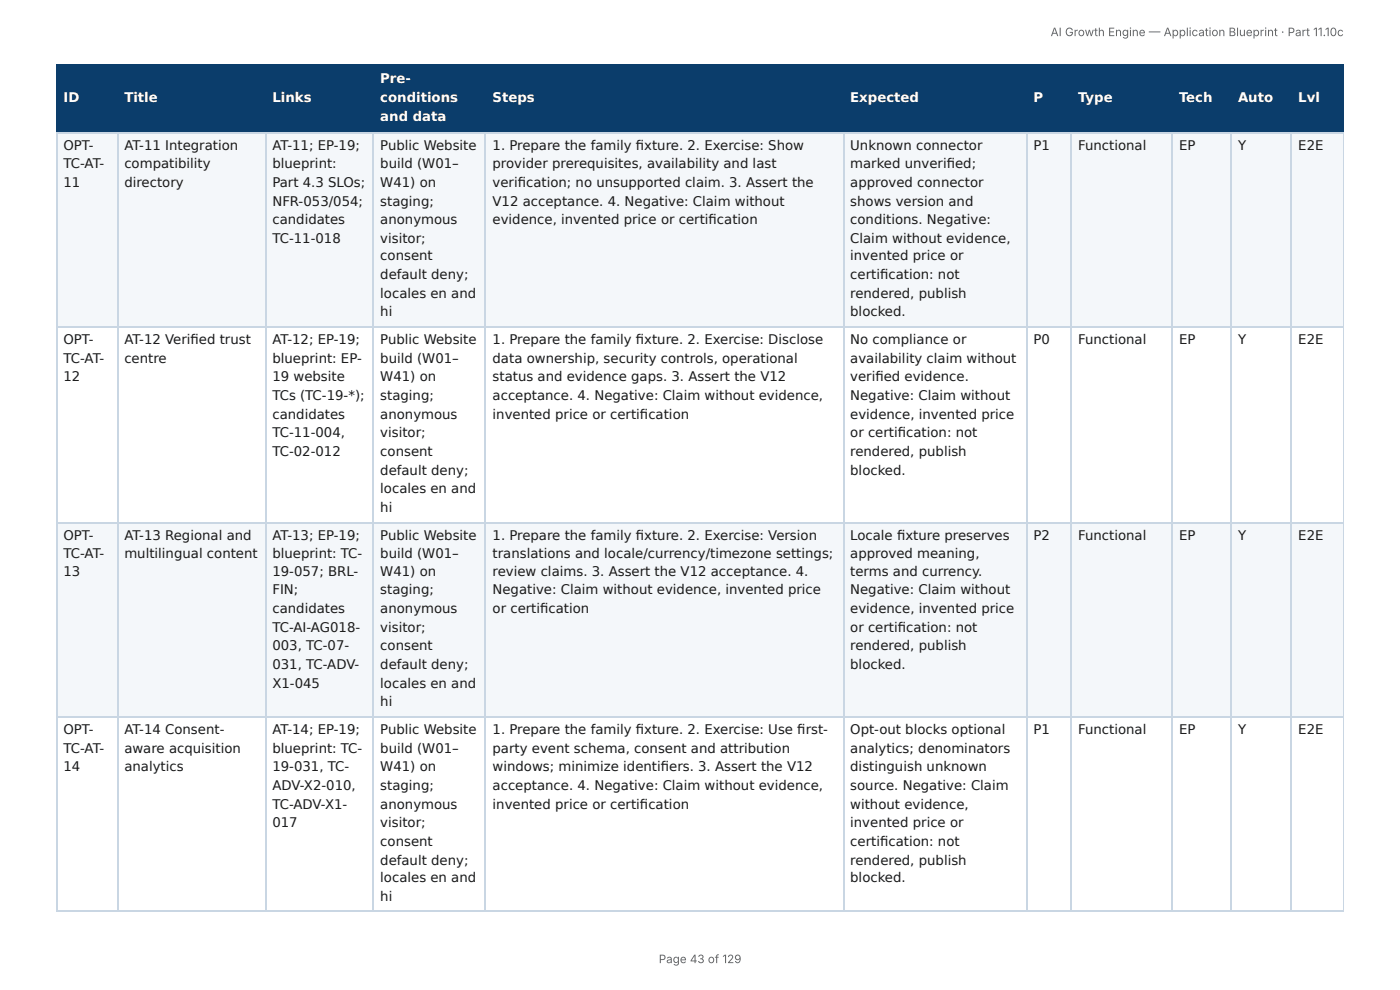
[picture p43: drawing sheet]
<svg xmlns="http://www.w3.org/2000/svg" width="297mm" height="210mm" viewBox="0 0 297 210" stroke-linecap="round" stroke-linejoin="round" font-family="sans-serif">
<defs><g id="words">
<g font-size="2.8" fill="#fff">
<text x="80.8" y="17.7">Pre-</text>
<text x="13.5" y="21.7">ID</text>
<text x="26.4" y="21.7">Title</text>
<text x="57.9" y="21.7">Links</text>
<text x="80.8" y="21.7">conditions</text>
<text x="104.6" y="21.7">Steps</text>
<text x="180.6" y="21.7">Expected</text>
<text x="219.5" y="21.7">P</text>
<text x="229" y="21.7">Type</text>
<text x="250.4" y="21.7">Tech</text>
<text x="262.9" y="21.7">Auto</text>
<text x="275.7" y="21.7">Lvl</text>
<text x="80.8" y="25.7">and data</text>
</g>
<g font-size="2.8" fill="#1a1a1a">
<text x="13.5" y="31.8">OPT-</text>
<text x="13.5" y="35.7">TC-AT-</text>
<text x="26.4" y="31.8">AT-11 Integration</text>
<text x="26.4" y="35.7">compatibility</text>
<text x="57.9" y="31.8">AT-11; EP-19;</text>
<text x="57.9" y="35.7">blueprint:</text>
<text x="80.8" y="31.8">Public Website</text>
<text x="80.8" y="35.7">build (W01–</text>
<text x="104.6" y="31.8">1. Prepare the family fi xture. 2. Exercise: Show</text>
<text x="104.6" y="35.7">provider prerequisites, availability and last</text>
<text x="180.6" y="31.8">Unknown connector</text>
<text x="180.6" y="35.7">marked unverifi ed;</text>
<text x="219.5" y="31.8">P1</text>
<text x="229" y="31.8">Functional</text>
<text x="250.4" y="31.8">EP</text>
<text x="262.9" y="31.8">Y</text>
<text x="275.7" y="31.8">E2E</text>
<text x="13.5" y="39.7">11</text>
<text x="26.4" y="39.7">directory</text>
<text x="57.9" y="39.7">Part 4.3 SLOs;</text>
<text x="80.8" y="39.7">W41) on</text>
<text x="104.6" y="39.7">verifi cation; no unsupported claim. 3. Assert the</text>
<text x="180.6" y="39.7">approved connector</text>
<text x="57.9" y="43.7">NFR-053/054;</text>
<text x="57.9" y="47.6">candidates</text>
<text x="80.8" y="43.7">staging;</text>
<text x="80.8" y="47.6">anonymous</text>
<text x="104.6" y="43.7">V12 acceptance. 4. Negative: Claim without</text>
<text x="104.6" y="47.6">evidence, invented price or certifi cation</text>
<text x="180.6" y="43.7">shows version and</text>
<text x="180.6" y="47.6">conditions. Negative:</text>
<text x="57.9" y="51.6">TC-11-018</text>
<text x="80.8" y="51.6">visitor;</text>
<text x="180.6" y="51.6">Claim without evidence,</text>
<text x="80.8" y="55.3">consent</text>
<text x="80.8" y="59.3">default deny;</text>
<text x="180.6" y="55.3">invented price or</text>
<text x="180.6" y="59.3">certifi cation: not</text>
<text x="80.8" y="63.2">locales en and</text>
<text x="180.6" y="63.2">rendered, publish</text>
<text x="80.8" y="67.2">hi</text>
<text x="180.6" y="67.2">blocked.</text>
<text x="13.5" y="73">OPT-</text>
<text x="13.5" y="77">TC-AT-</text>
<text x="26.4" y="73">AT-12 Verifi ed trust</text>
<text x="26.4" y="77">centre</text>
<text x="57.9" y="73">AT-12; EP-19;</text>
<text x="57.9" y="77">blueprint: EP-</text>
<text x="80.8" y="73">Public Website</text>
<text x="80.8" y="77">build (W01–</text>
<text x="104.6" y="73">1. Prepare the family fi xture. 2. Exercise: Disclose</text>
<text x="104.6" y="77">data ownership, security controls, operational</text>
<text x="180.6" y="73">No compliance or</text>
<text x="180.6" y="77">availability claim without</text>
<text x="219.5" y="73">P0</text>
<text x="229" y="73">Functional</text>
<text x="250.4" y="73">EP</text>
<text x="262.9" y="73">Y</text>
<text x="275.7" y="73">E2E</text>
<text x="13.5" y="81">12</text>
<text x="57.9" y="81">19 website</text>
<text x="80.8" y="81">W41) on</text>
<text x="104.6" y="81">status and evidence gaps. 3. Assert the V12</text>
<text x="180.6" y="81">verifi ed evidence.</text>
<text x="57.9" y="84.9">TCs (TC-19-*);</text>
<text x="57.9" y="88.9">candidates</text>
<text x="80.8" y="84.9">staging;</text>
<text x="80.8" y="88.9">anonymous</text>
<text x="104.6" y="84.9">acceptance. 4. Negative: Claim without evidence,</text>
<text x="104.6" y="88.9">invented price or certifi cation</text>
<text x="180.6" y="84.9">Negative: Claim without</text>
<text x="180.6" y="88.9">evidence, invented price</text>
<text x="57.9" y="92.9">TC-11-004,</text>
<text x="80.8" y="92.9">visitor;</text>
<text x="180.6" y="92.9">or certifi cation: not</text>
<text x="57.9" y="96.8">TC-02-012</text>
<text x="80.8" y="96.8">consent</text>
<text x="80.8" y="100.8">default deny;</text>
<text x="180.6" y="96.8">rendered, publish</text>
<text x="180.6" y="100.8">blocked.</text>
<text x="80.8" y="104.8">locales en and</text>
<text x="80.8" y="108.7">hi</text>
<text x="13.5" y="114.6">OPT-</text>
<text x="13.5" y="118.5">TC-AT-</text>
<text x="26.4" y="114.6">AT-13 Regional and</text>
<text x="26.4" y="118.5">multilingual content</text>
<text x="57.9" y="114.6">AT-13; EP-19;</text>
<text x="57.9" y="118.5">blueprint: TC-</text>
<text x="80.8" y="114.6">Public Website</text>
<text x="80.8" y="118.5">build (W01–</text>
<text x="104.6" y="114.6">1. Prepare the family fi xture. 2. Exercise: Version</text>
<text x="104.6" y="118.5">translations and locale/currency/timezone settings;</text>
<text x="180.6" y="114.6">Locale fi xture preserves</text>
<text x="180.6" y="118.5">approved meaning,</text>
<text x="219.5" y="114.6">P2</text>
<text x="229" y="114.6">Functional</text>
<text x="250.4" y="114.6">EP</text>
<text x="262.9" y="114.6">Y</text>
<text x="275.7" y="114.6">E2E</text>
<text x="13.5" y="122.2">13</text>
<text x="57.9" y="122.2">19-057; BRL-</text>
<text x="80.8" y="122.2">W41) on</text>
<text x="104.6" y="122.2">review claims. 3. Assert the V12 acceptance. 4.</text>
<text x="180.6" y="122.2">terms and currency.</text>
<text x="57.9" y="126.2">FIN;</text>
<text x="57.9" y="130.2">candidates</text>
<text x="80.8" y="126.2">staging;</text>
<text x="80.8" y="130.2">anonymous</text>
<text x="104.6" y="126.2">Negative: Claim without evidence, invented price</text>
<text x="104.6" y="130.2">or certifi cation</text>
<text x="180.6" y="126.2">Negative: Claim without</text>
<text x="180.6" y="130.2">evidence, invented price</text>
<text x="57.9" y="134.1">TC-AI-AG018-</text>
<text x="80.8" y="134.1">visitor;</text>
<text x="180.6" y="134.1">or certifi cation: not</text>
<text x="57.9" y="138.1">003, TC-07-</text>
<text x="57.9" y="142.1">031, TC-ADV-</text>
<text x="80.8" y="138.1">consent</text>
<text x="80.8" y="142.1">default deny;</text>
<text x="180.6" y="138.1">rendered, publish</text>
<text x="180.6" y="142.1">blocked.</text>
<text x="57.9" y="146.1">X1-045</text>
<text x="80.8" y="146.1">locales en and</text>
<text x="13.5" y="155.8">OPT-</text>
<text x="26.4" y="155.8">AT-14 Consent-</text>
<text x="57.9" y="155.8">AT-14; EP-19;</text>
<text x="80.8" y="150">hi</text>
<text x="80.8" y="155.8">Public Website</text>
<text x="104.6" y="155.8">1. Prepare the family fi xture. 2. Exercise: Use fi rst-</text>
<text x="180.6" y="155.8">Opt-out blocks optional</text>
<text x="219.5" y="155.8">P1</text>
<text x="229" y="155.8">Functional</text>
<text x="250.4" y="155.8">EP</text>
<text x="262.9" y="155.8">Y</text>
<text x="275.7" y="155.8">E2E</text>
<text x="13.5" y="159.8">TC-AT-</text>
<text x="26.4" y="159.8">aware acquisition</text>
<text x="57.9" y="159.8">blueprint: TC-</text>
<text x="80.8" y="159.8">build (W01–</text>
<text x="104.6" y="159.8">party event schema, consent and attribution</text>
<text x="180.6" y="159.8">analytics; denominators</text>
<text x="13.5" y="163.8">14</text>
<text x="26.4" y="163.8">analytics</text>
<text x="57.9" y="163.8">19-031, TC-</text>
<text x="57.9" y="167.7">ADV-X2-010,</text>
<text x="80.8" y="163.8">W41) on</text>
<text x="80.8" y="167.7">staging;</text>
<text x="104.6" y="163.8">windows; minimize identifi ers. 3. Assert the V12</text>
<text x="104.6" y="167.7">acceptance. 4. Negative: Claim without evidence,</text>
<text x="180.6" y="163.8">distinguish unknown</text>
<text x="180.6" y="167.7">source. Negative: Claim</text>
<text x="57.9" y="171.7">TC-ADV-X1-</text>
<text x="80.8" y="171.7">anonymous</text>
<text x="104.6" y="171.7">invented price or certifi cation</text>
<text x="180.6" y="171.7">without evidence,</text>
<text x="57.9" y="175.7">017</text>
<text x="80.8" y="175.7">visitor;</text>
<text x="80.8" y="179.7">consent</text>
<text x="180.6" y="175.7">invented price or</text>
<text x="180.6" y="179.7">certifi cation: not</text>
<text x="80.8" y="183.6">default deny;</text>
<text x="180.6" y="183.6">rendered, publish</text>
<text x="80.8" y="187.3">locales en and</text>
<text x="80.8" y="191.3">hi</text>
<text x="180.6" y="187.3">blocked.</text>
</g>
<g font-size="2.5" fill="#666">
<text x="223.1" y="7.7">AI Growth Engine — Application Blueprint · Part 11.10c</text>
<text x="139.9" y="204.5">Page 43 of 129</text>
</g>
</g></defs>
<g fill="#0b3d6b">
<path d="M12.2 14h12.7v14h-12.7z"/>
<path d="M24.9 14h31.5v14h-31.5z"/>
<path d="M56.4 14h23v14h-23z"/>
<path d="M79.4 14h23.8v14h-23.8z"/>
<path d="M103.2 14h75.9v14h-75.9z"/>
<path d="M179.1 14h38.9v14h-38.9z"/>
<path d="M218 14h9.5v14h-9.5z"/>
<path d="M227.5 14h21.5v14h-21.5z"/>
<path d="M249 14h12.4v14h-12.4z"/>
<path d="M261.4 14h13v14h-13z"/>
<path d="M274.4 14h11v14h-11z"/>
</g>
<g fill="#f4f7fa">
<path d="M12.2 28h12.7v41.6h-12.7z"/>
<path d="M24.9 28h31.5v41.6h-31.5z"/>
<path d="M56.4 28h23v41.6h-23z"/>
<path d="M79.4 28h23.8v41.6h-23.8z"/>
<path d="M103.2 28h75.9v41.6h-75.9z"/>
<path d="M179.1 28h38.9v41.6h-38.9z"/>
<path d="M218 28h9.5v41.6h-9.5z"/>
<path d="M227.5 28h21.5v41.6h-21.5z"/>
<path d="M249 28h12.4v41.6h-12.4z"/>
<path d="M261.4 28h13v41.6h-13z"/>
<path d="M274.4 28h11v41.6h-11z"/>
<path d="M12.2 110.9h12.7v41.2h-12.7z"/>
<path d="M24.9 110.9h31.5v41.2h-31.5z"/>
<path d="M56.4 110.9h23v41.2h-23z"/>
<path d="M79.4 110.9h23.8v41.2h-23.8z"/>
<path d="M103.2 110.9h75.9v41.2h-75.9z"/>
<path d="M179.1 110.9h38.9v41.2h-38.9z"/>
<path d="M218 110.9h9.5v41.2h-9.5z"/>
<path d="M227.5 110.9h21.5v41.2h-21.5z"/>
<path d="M249 110.9h12.4v41.2h-12.4z"/>
<path d="M261.4 110.9h13v41.2h-13z"/>
<path d="M274.4 110.9h11v41.2h-11z"/>
</g>
<g fill="none" stroke="#0b3d6b" stroke-width=".26">
<path d="M11.9 13.9h273.5M12 13.8v14.5M25 13.8v14.5M56.5 13.8v14.5M79.2 13.8v14.5M103.1 13.8v14.5M179.3 13.8v14.5M218.1 13.8v14.5M227.4 13.8v14.5M248.8 13.8v14.5M261.5 13.8v14.5M274.2 13.8v14.5"/>
<path d="M11.9 28.2h273.5"/>
</g>
<path d="M285.3 13.8v14.5" fill="none" stroke="#0b3d6b" stroke-width=".21"/>
<g fill="none" stroke="#c9d6e3" stroke-width=".26">
<path d="M11.9 28.2h273.5M12 28.3v165.4M25 28.3v165.4M56.5 28.3v165.4M79.2 28.3v165.4M103.1 28.3v165.4M179.3 28.3v165.4M218.1 28.3v165.4M227.4 28.3v165.4M248.8 28.3v165.4M261.5 28.3v165.4M274.2 28.3v165.4"/>
<path d="M11.9 69.5h273.5M11.9 111h273.5M11.9 152.3h273.5M11.9 193.5h273.5"/>
</g>
<path d="M285.3 28.3v165.4" fill="none" stroke="#c9d6e3" stroke-width=".21"/>
<use href="#words"/>
</svg>
